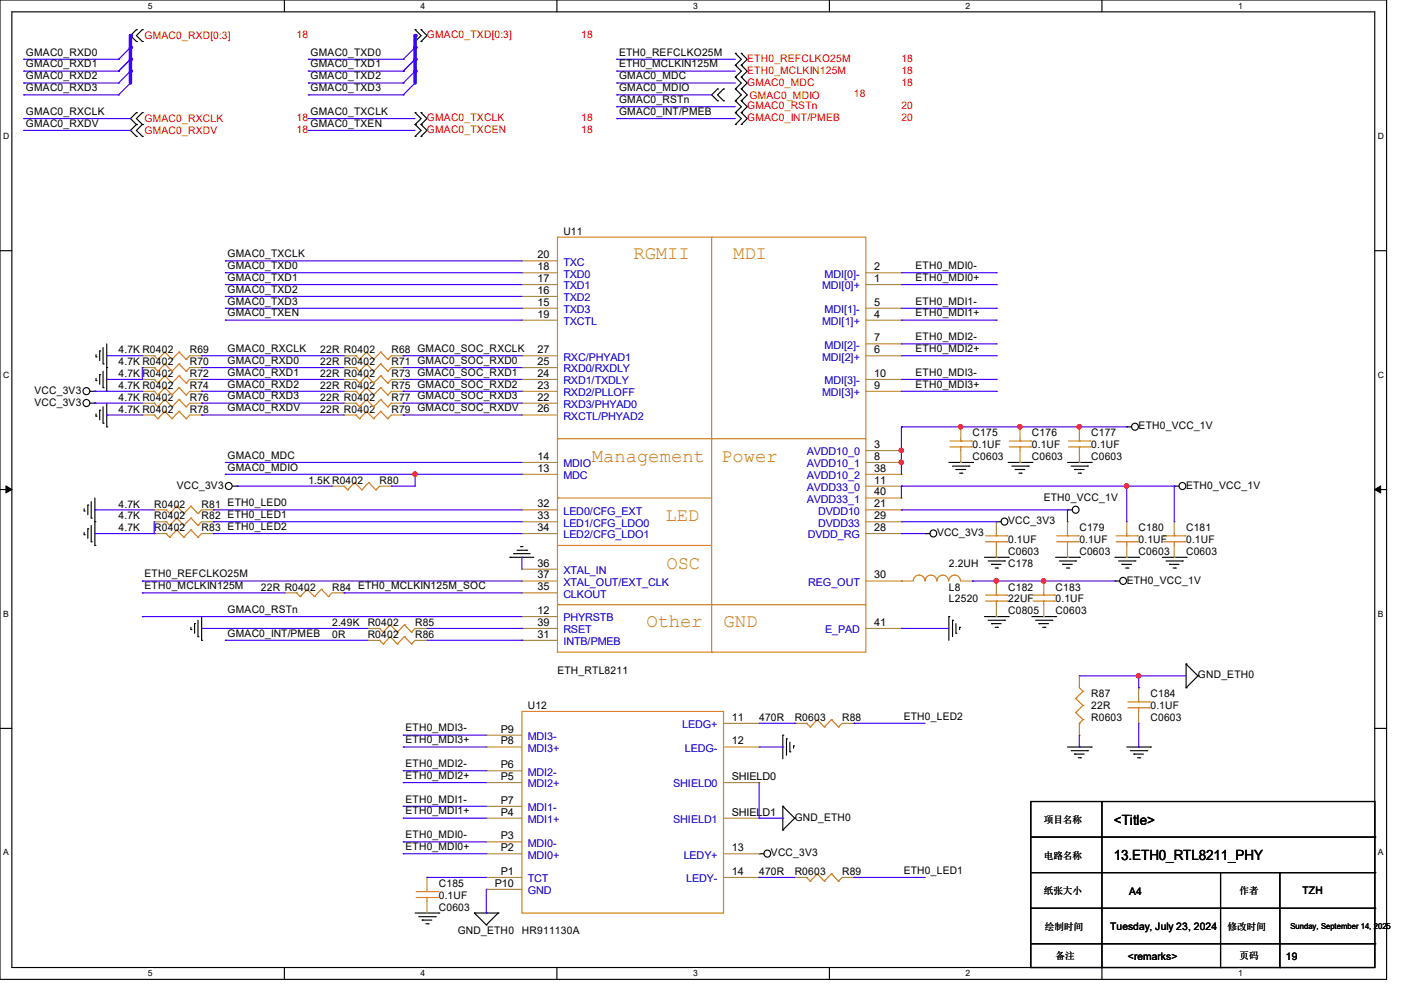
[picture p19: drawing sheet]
<svg xmlns="http://www.w3.org/2000/svg" width="210mm" height="148mm" viewBox="0 0 210 148" stroke-linecap="round" stroke-linejoin="round" font-family="sans-serif">
<defs><g id="words">
<g font-size="2.8" fill="#cc8006">
<text x="95" y="38.9">RGMII</text>
<text x="109.9" y="38.9">MDI</text>
<text x="88.7" y="69.3">Management</text>
<text x="108.1" y="69.3">Power</text>
<text x="99.7" y="78.1">LED</text>
<text x="99.9" y="85.3">OSC</text>
<text x="96.9" y="94">Other</text>
<text x="108.5" y="94">GND</text>
</g>
<g font-size="2.1">
<text x="167" y="123.7">&lt;Title&gt;</text>
<text x="167" y="128.9">13.ETH0_RTL8211_PHY</text>
</g>
<g font-size="1.6" fill="#f00">
<text x="21.7" y="5.9">GMAC0_RXD[0:3]</text>
<text x="44.4" y="5.7">18</text>
<text x="64" y="5.7">GMAC0_TXD[0:3]</text>
<text x="87.1" y="5.7">18</text>
<text x="112" y="9.3">ETH0_REFCLKO25M</text>
<text x="112" y="11">ETH0_MCLKIN125M</text>
<text x="135.1" y="9.3">18</text>
<text x="135.1" y="11">18</text>
<text x="112" y="12.8">GMAC0_MDC</text>
<text x="112" y="16.4">GMAC0_RSTn</text>
<text x="112.4" y="14.8">GMAC0_MDIO</text>
<text x="128" y="14.6">18</text>
<text x="135.1" y="12.8">18</text>
<text x="135.1" y="16.4">20</text>
<text x="21.7" y="18.3">GMAC0_RXCLK</text>
<text x="21.7" y="20.1">GMAC0_RXDV</text>
<text x="44.4" y="18.2">18</text>
<text x="44.4" y="19.9">18</text>
<text x="64" y="18.2">GMAC0_TXCLK</text>
<text x="64" y="19.9">GMAC0_TXCEN</text>
<text x="87.1" y="18.2">18</text>
<text x="87.1" y="19.9">18</text>
<text x="112" y="18.2">GMAC0_INT/PMEB</text>
<text x="135.1" y="18.2">20</text>
</g>
<g font-size="1.6">
<text x="3.9" y="8.3">GMAC0_RXD0</text>
<text x="3.9" y="10.1">GMAC0_RXD1</text>
<text x="3.9" y="11.9">GMAC0_RXD2</text>
<text x="46.6" y="8.3">GMAC0_TXD0</text>
<text x="46.6" y="10.1">GMAC0_TXD1</text>
<text x="46.6" y="11.9">GMAC0_TXD2</text>
<text x="92.8" y="8.3">ETH0_REFCLKO25M</text>
<text x="92.8" y="10.1">ETH0_MCLKIN125M</text>
<text x="92.8" y="11.9">GMAC0_MDC</text>
<text x="3.9" y="13.7">GMAC0_RXD3</text>
<text x="3.9" y="17.2">GMAC0_RXCLK</text>
<text x="46.6" y="13.7">GMAC0_TXD3</text>
<text x="46.6" y="17.2">GMAC0_TXCLK</text>
<text x="92.8" y="13.7">GMAC0_MDIO</text>
<text x="92.8" y="15.5">GMAC0_RSTn</text>
<text x="92.8" y="17.2">GMAC0_INT/PMEB</text>
<text x="3.9" y="19">GMAC0_RXDV</text>
<text x="46.6" y="19">GMAC0_TXEN</text>
<text x="84.5" y="35.2">U11</text>
<text x="34.1" y="40.3">GMAC0_TXD0</text>
<text x="34.1" y="38.6">GMAC0_TXCLK</text>
<text x="80.6" y="38.7">20</text>
<text x="80.6" y="40.5">18</text>
<text x="131" y="40.5">2</text>
<text x="137.2" y="40.3">ETH0_MDI0-</text>
<text x="34.1" y="42.1">GMAC0_TXD1</text>
<text x="34.1" y="43.9">GMAC0_TXD2</text>
<text x="34.1" y="45.7">GMAC0_TXD3</text>
<text x="34.1" y="47.5">GMAC0_TXEN</text>
<text x="80.6" y="47.6">19</text>
<text x="80.6" y="42.3">17</text>
<text x="80.6" y="44.1">16</text>
<text x="80.6" y="45.8">15</text>
<text x="131" y="42.3">1</text>
<text x="131" y="45.8">5</text>
<text x="131" y="47.6">4</text>
<text x="137.2" y="42.1">ETH0_MDI0+</text>
<text x="137.2" y="45.7">ETH0_MDI1-</text>
<text x="137.2" y="47.5">ETH0_MDI1+</text>
<text x="17.8" y="53">4.7K R0402</text>
<text x="28.4" y="53">R69</text>
<text x="34.1" y="52.8">GMAC0_RXCLK</text>
<text x="48" y="53">22R R0402</text>
<text x="58.7" y="53">R68 GMAC0_SOC_RXCLK</text>
<text x="80.6" y="53">27</text>
<text x="131" y="51.2">7</text>
<text x="131" y="53">6</text>
<text x="137.2" y="51">ETH0_MDI2-</text>
<text x="137.2" y="52.8">ETH0_MDI2+</text>
<text x="5.2" y="59.1">VCC_3V3</text>
<text x="17.8" y="56.6">4.7K R0402</text>
<text x="17.8" y="58.3">4.7K R0402</text>
<text x="17.8" y="54.8">4.7K R0402</text>
<text x="28.4" y="56.6">R72</text>
<text x="28.4" y="58.3">R74</text>
<text x="28.4" y="54.8">R70</text>
<text x="34.1" y="54.6">GMAC0_RXD0</text>
<text x="34.1" y="56.3">GMAC0_RXD1</text>
<text x="34.1" y="58.1">GMAC0_RXD2</text>
<text x="34.1" y="59.9">GMAC0_RXD3</text>
<text x="48" y="58.3">22R R0402</text>
<text x="48" y="54.8">22R R0402</text>
<text x="48" y="56.6">22R R0402</text>
<text x="58.7" y="58.3">R75 GMAC0_SOC_RXD2</text>
<text x="58.7" y="54.8">R71 GMAC0_SOC_RXD0</text>
<text x="58.7" y="56.6">R73 GMAC0_SOC_RXD1</text>
<text x="80.6" y="54.7">25</text>
<text x="80.6" y="56.5">24</text>
<text x="80.6" y="58.3">23</text>
<text x="131" y="56.5">10</text>
<text x="131" y="58.3">9</text>
<text x="137.2" y="56.3">ETH0_MDI3-</text>
<text x="137.2" y="58.1">ETH0_MDI3+</text>
<text x="5.2" y="60.8">VCC_3V3</text>
<text x="17.8" y="60.1">4.7K R0402</text>
<text x="17.8" y="61.9">4.7K R0402</text>
<text x="28.4" y="60.1">R76</text>
<text x="28.4" y="61.9">R78</text>
<text x="34.1" y="61.7">GMAC0_RXDV</text>
<text x="48" y="61.9">22R R0402</text>
<text x="48" y="60.1">22R R0402</text>
<text x="58.7" y="61.9">R79 GMAC0_SOC_RXDV</text>
<text x="58.7" y="60.1">R77 GMAC0_SOC_RXD3</text>
<text x="80.6" y="61.8">26</text>
<text x="80.6" y="60.1">22</text>
<text x="145.8" y="65.4">C175</text>
<text x="154.7" y="65.4">C176</text>
<text x="163.6" y="65.4">C177</text>
<text x="170.7" y="64.4">ETH0_VCC_1V</text>
<text x="34.1" y="68.8">GMAC0_MDC</text>
<text x="34.1" y="70.6">GMAC0_MDIO</text>
<text x="80.6" y="69">14</text>
<text x="80.6" y="70.7">13</text>
<text x="131" y="67.2">3</text>
<text x="131" y="69">8</text>
<text x="131" y="70.7">38</text>
<text x="145.8" y="67.2">0.1UF</text>
<text x="145.8" y="69">C0603</text>
<text x="154.7" y="67.2">0.1UF</text>
<text x="154.7" y="69">C0603</text>
<text x="163.6" y="67.2">0.1UF</text>
<text x="163.6" y="69">C0603</text>
<text x="17.8" y="76.1">4.7K</text>
<text x="17.8" y="77.9">4.7K</text>
<text x="23.1" y="76.1">R0402</text>
<text x="23.1" y="77.9">R0402</text>
<text x="26.5" y="73.3">VCC_3V3</text>
<text x="30.2" y="76.1">R81 ETH0_LED0</text>
<text x="30.2" y="77.9">R82 ETH0_LED1</text>
<text x="46.2" y="72.6">1.5K R0402</text>
<text x="56.9" y="72.6">R80</text>
<text x="80.6" y="76.1">32</text>
<text x="80.6" y="77.9">33</text>
<text x="131" y="72.5">11</text>
<text x="131" y="74.3">40</text>
<text x="131" y="76.1">21</text>
<text x="131" y="77.9">29</text>
<text x="156.5" y="75.1">ETH0_VCC_1V</text>
<text x="177.8" y="73.3">ETH0_VCC_1V</text>
<text x="17.8" y="79.7">4.7K</text>
<text x="23.1" y="79.7">R0402</text>
<text x="30.2" y="79.7">R83 ETH0_LED2</text>
<text x="80.6" y="79.6">34</text>
<text x="131" y="79.6">28</text>
<text x="140.5" y="80.4">VCC_3V3</text>
<text x="151.1" y="78.6">VCC_3V3</text>
<text x="151.1" y="81.4">0.1UF</text>
<text x="151.1" y="83.2">C0603</text>
<text x="161.8" y="79.7">C179</text>
<text x="161.8" y="81.4">0.1UF</text>
<text x="161.8" y="83.2">C0603</text>
<text x="170.7" y="79.7">C180</text>
<text x="170.7" y="81.4">0.1UF</text>
<text x="170.7" y="83.2">C0603</text>
<text x="177.8" y="79.7">C181</text>
<text x="177.8" y="81.4">0.1UF</text>
<text x="177.8" y="83.2">C0603</text>
<text x="21.7" y="88.3">ETH0_MCLKIN125M</text>
<text x="21.7" y="86.6">ETH0_REFCLKO25M</text>
<text x="39.1" y="88.6">22R R0402</text>
<text x="49.8" y="88.6">R84 ETH0_MCLKIN125M_SOC</text>
<text x="80.6" y="88.5">35</text>
<text x="80.6" y="85">36</text>
<text x="80.6" y="86.7">37</text>
<text x="131" y="86.7">30</text>
<text x="142.2" y="88.6">L8</text>
<text x="142.2" y="85">2.2UH</text>
<text x="151.1" y="85">C178</text>
<text x="151.1" y="88.6">C182</text>
<text x="158.2" y="88.6">C183</text>
<text x="168.9" y="87.5">ETH0_VCC_1V</text>
<text x="34.1" y="91.9">GMAC0_RSTn</text>
<text x="34.1" y="95.5">GMAC0_INT/PMEB</text>
<text x="49.8" y="93.9">2.49K</text>
<text x="49.8" y="95.7">0R</text>
<text x="55.1" y="93.9">R0402</text>
<text x="55.1" y="95.7">R0402</text>
<text x="62.2" y="93.9">R85</text>
<text x="62.2" y="95.7">R86</text>
<text x="80.6" y="93.9">39</text>
<text x="80.6" y="92.1">12</text>
<text x="80.6" y="95.6">31</text>
<text x="131" y="93.9">41</text>
<text x="142.2" y="90.3">L2520</text>
<text x="151.1" y="90.3">22UF</text>
<text x="151.1" y="92.1">C0805</text>
<text x="158.2" y="90.3">0.1UF</text>
<text x="158.2" y="92.1">C0603</text>
<text x="83.6" y="101">ETH_RTL8211</text>
<text x="179.6" y="101.7">GND_ETH0</text>
<text x="79.1" y="106.3">U12</text>
<text x="135.5" y="107.9">ETH0_LED2</text>
<text x="163.6" y="104.6">R87</text>
<text x="163.6" y="106.3">22R</text>
<text x="172.5" y="104.6">C184</text>
<text x="172.5" y="106.3">0.1UF</text>
<text x="60.8" y="109.7">ETH0_MDI3-</text>
<text x="60.8" y="111.5">ETH0_MDI3+</text>
<text x="75.1" y="109.9">P9</text>
<text x="75.1" y="111.6">P8</text>
<text x="109.7" y="108.1">11</text>
<text x="109.7" y="111.6">12</text>
<text x="113.8" y="108.1">470R</text>
<text x="119.1" y="108.1">R0603</text>
<text x="126.2" y="108.1">R88</text>
<text x="163.6" y="108.1">R0603</text>
<text x="172.5" y="108.1">C0603</text>
<text x="60.8" y="115">ETH0_MDI2-</text>
<text x="60.8" y="116.8">ETH0_MDI2+</text>
<text x="75.1" y="115.2">P6</text>
<text x="75.1" y="117">P5</text>
<text x="109.7" y="117">SHIELD0</text>
<text x="60.8" y="125.7">ETH0_MDI0-</text>
<text x="60.8" y="120.4">ETH0_MDI1-</text>
<text x="60.8" y="122.1">ETH0_MDI1+</text>
<text x="75.1" y="120.5">P7</text>
<text x="75.1" y="122.3">P4</text>
<text x="75.1" y="125.9">P3</text>
<text x="109.7" y="122.3">SHIELD1</text>
<text x="119.1" y="123.1">GND_ETH0</text>
<text x="60.8" y="127.5">ETH0_MDI0+</text>
<text x="75.1" y="127.6">P2</text>
<text x="75.1" y="131.2">P1</text>
<text x="109.7" y="127.6">13</text>
<text x="109.7" y="131.2">14</text>
<text x="113.8" y="131.2">470R</text>
<text x="115.6" y="128.4">VCC_3V3</text>
<text x="119.1" y="131.2">R0603</text>
<text x="126.2" y="131.2">R89</text>
<text x="135.5" y="131">ETH0_LED1</text>
<text x="65.8" y="133">C185</text>
<text x="65.8" y="134.8">0.1UF</text>
<text x="65.8" y="136.6">C0603</text>
<text x="74.2" y="133">P10</text>
<text x="169.2" y="134.2">A4</text>
<text x="195.2" y="134.1">TZH</text>
<text x="68.6" y="140.1">GND_ETH0</text>
<text x="78.2" y="140.1">HR911130A</text>
<text x="166.4" y="139.4">Tuesday, July 23, 2024</text>
<text x="169.1" y="144">&lt;remarks&gt;</text>
<text x="192.7" y="144">19</text>
</g>
<g font-size="1.6" fill="#00c">
<text x="84.5" y="39.8">TXC</text>
<text x="84.5" y="41.6">TXD0</text>
<text x="123.6" y="41.6">MDI[0]-</text>
<text x="84.5" y="43.4">TXD1</text>
<text x="84.5" y="45.2">TXD2</text>
<text x="84.5" y="46.9">TXD3</text>
<text x="123.2" y="43.4">MDI[0]+</text>
<text x="123.6" y="46.9">MDI[1]-</text>
<text x="84.5" y="48.7">TXCTL</text>
<text x="123.2" y="48.7">MDI[1]+</text>
<text x="123.6" y="52.3">MDI[2]-</text>
<text x="84.5" y="54.1">RXC/PHYAD1</text>
<text x="84.5" y="55.8">RXD0/RXDLY</text>
<text x="84.5" y="57.6">RXD1/TXDLY</text>
<text x="84.5" y="59.4">RXD2/PLLOFF</text>
<text x="123.2" y="54.1">MDI[2]+</text>
<text x="123.2" y="59.4">MDI[3]+</text>
<text x="123.6" y="57.6">MDI[3]-</text>
<text x="84.5" y="63">RXCTL/PHYAD2</text>
<text x="84.5" y="61.2">RXD3/PHYAD0</text>
<text x="84.5" y="70.1">MDIO</text>
<text x="84.5" y="71.8">MDC</text>
<text x="120.9" y="68.3">AVDD10_0</text>
<text x="120.9" y="70.1">AVDD10_1</text>
<text x="120.9" y="71.8">AVDD10_2</text>
<text x="84.5" y="77.2">LED0/CFG_EXT</text>
<text x="120.9" y="73.6">AVDD33_0</text>
<text x="120.9" y="75.4">AVDD33_1</text>
<text x="122.6" y="77.2">DVDD10</text>
<text x="84.5" y="79">LED1/CFG_LDO0</text>
<text x="84.5" y="80.7">LED2/CFG_LDO1</text>
<text x="121.1" y="80.7">DVDD_RG</text>
<text x="122.6" y="79">DVDD33</text>
<text x="84.5" y="89.6">CLKOUT</text>
<text x="84.5" y="86.1">XTAL_IN</text>
<text x="84.5" y="87.8">XTAL_OUT/EXT_CLK</text>
<text x="121.2" y="87.8">REG_OUT</text>
<text x="84.5" y="95">RSET</text>
<text x="84.5" y="93.2">PHYRSTB</text>
<text x="123.7" y="95">E_PAD</text>
<text x="84.5" y="96.7">INTB/PMEB</text>
<text x="79.1" y="111">MDI3-</text>
<text x="79.1" y="112.7">MDI3+</text>
<text x="102.3" y="109.2">LEDG+</text>
<text x="102.7" y="112.7">LEDG-</text>
<text x="79.1" y="116.3">MDI2-</text>
<text x="79.1" y="118.1">MDI2+</text>
<text x="100.9" y="118.1">SHIELD0</text>
<text x="79.1" y="121.6">MDI1-</text>
<text x="79.1" y="123.4">MDI1+</text>
<text x="100.9" y="123.4">SHIELD1</text>
<text x="79.1" y="127">MDI0-</text>
<text x="79.1" y="128.7">MDI0+</text>
<text x="102.5" y="128.7">LEDY+</text>
<text x="79.1" y="132.3">TCT</text>
<text x="79.1" y="134.1">GND</text>
<text x="102.9" y="132.3">LEDY-</text>
</g>
<g font-size="1.4">
<text x="156.5" y="123.4">项目名称</text>
<text x="156.5" y="128.7">电路名称</text>
<text x="156.5" y="134.1">纸张大小</text>
<text x="185.8" y="134.1">作者</text>
<text x="156.6" y="139.4">绘制时间</text>
<text x="158.2" y="143.8">备注</text>
<text x="184" y="139.4">修改时间</text>
<text x="185.8" y="143.8">页码</text>
</g>
<g font-size="1.3">
<text x="22.2" y="1.3">5</text>
<text x="63" y="1.3">4</text>
<text x="103.9" y="1.3">3</text>
<text x="144.7" y="1.3">2</text>
<text x="185.6" y="1.3">1</text>
<text x=".5" y="20.8">D</text>
<text x="206.5" y="20.8">D</text>
<text x=".5" y="56.6">C</text>
<text x="206.5" y="56.6">C</text>
<text x=".5" y="92.5">B</text>
<text x="206.5" y="92.5">B</text>
<text x=".5" y="128.3">A</text>
<text x="206.5" y="128.3">A</text>
<text x="22.2" y="146.4">5</text>
<text x="63" y="146.4">4</text>
<text x="103.9" y="146.4">3</text>
<text x="144.7" y="146.4">2</text>
<text x="185.6" y="146.4">1</text>
</g>
<text font-size="1.2" x="193.5" y="139.3">Sunday, September 14, 2025</text>
</g></defs>
<path d="M0 0h207.9v146.9h-207.9zM1.8 1.8h204.3v143.3h-204.3z" fill="none" stroke="#000" stroke-width=".17"/>
<g fill="#fff">
<path d="M22.2 .2h.7v1.4h-.7z"/>
<path d="M22.2 145.2h.7v1.4h-.7z"/>
</g>
<path d="M42.6 0v1.8M42.6 145.1v1.8" fill="none" stroke="#000" stroke-width=".17"/>
<g fill="#fff">
<path d="M63 .2h.7v1.4h-.7z"/>
<path d="M63 145.2h.7v1.4h-.7z"/>
</g>
<path d="M83.5 0v1.8M83.5 145.1v1.8" fill="none" stroke="#000" stroke-width=".17"/>
<g fill="#fff">
<path d="M103.9 .2h.7v1.4h-.7z"/>
<path d="M103.9 145.2h.7v1.4h-.7z"/>
</g>
<path d="M124.3 0v1.8M124.3 145.1v1.8" fill="none" stroke="#000" stroke-width=".17"/>
<g fill="#fff">
<path d="M144.7 .2h.7v1.4h-.7z"/>
<path d="M144.7 145.2h.7v1.4h-.7z"/>
</g>
<path d="M165.2 0v1.8M165.2 145.1v1.8" fill="none" stroke="#000" stroke-width=".17"/>
<g fill="#fff">
<path d="M185.6 .2h.7v1.4h-.7z"/>
<path d="M185.6 145.2h.7v1.4h-.7z"/>
<path d="M.5 19.7h.9v1.4h-.9z"/>
<path d="M206.5 19.7h.9v1.4h-.9z"/>
<path d="M.5 55.5h.9v1.4h-.9z"/>
<path d="M206.5 55.5h.9v1.4h-.9z"/>
</g>
<path d="M0 37.6h1.8M206.1 37.6h1.8" fill="none" stroke="#000" stroke-width=".17"/>
<g fill="#fff">
<path d="M.5 91.3h.8v1.4h-.8z"/>
<path d="M206.5 91.3h.8v1.4h-.8z"/>
</g>
<path d="M0 73.4h1.8M206.1 73.4h1.8" fill="none" stroke="#000" stroke-width=".17"/>
<path d="M.9 72.9l.9 .5-.9 .5zM206.1 73.4l.9-.5v1z" fill="#000" stroke="#000" stroke-width=".15"/>
<g fill="#fff">
<path d="M.5 127.1h.8v1.4h-.8z"/>
<path d="M206.5 127.1h.8v1.4h-.8z"/>
</g>
<g fill="none" stroke="#000" stroke-width=".17">
<path d="M20.4 4.4h.1M20.4 6.2h.1M20.4 16.9h.1M20.4 18.7h.1M20.4 4.4l-.8 .9 .8 .9M20.4 16.9l-.8 .9 .8 .9M20.4 18.7l-.8 .9 .8 .8M21.3 6.2h.1M21.3 4.4h.1M21.3 18.7h.1M21.3 16.9h.1M21.3 4.4l-.9 .9 .9 .9"/>
<path d="M21.3 16.9l-.9 .9 .9 .9M21.3 18.7l-.9 .9 .9 .8M62.2 6.2h.1M62.2 4.4h.1M62.2 18.7h.1M62.2 16.9h.1M62.2 4.4l.9 .9-.9 .9M62.2 16.9l.9 .9-.9 .9M62.2 18.7l.9 .9-.9 .8M63.1 6.2h.1M63.1 4.4h.1M63.1 18.7h.1"/>
<path d="M63.1 16.9h.1M63.1 4.4l.9 .9-.9 .9M63.1 16.9l.9 .9-.9 .9M63.1 18.7l.9 .9-.9 .8M107.6 13.3h.1M107.6 15.1h.1M107.6 13.3l-.9 .9 .9 .9M108.5 15.1h.1M108.5 13.3h.1M108.5 13.3l-.9 .9 .9 .9M110.2 9.8h.1M110.2 8h.1"/>
<path d="M110.2 11.6h.1M110.2 13.3h.1M110.2 15.1h.1M110.2 16.9h.1M110.2 18.7h.1M110.2 8l.9 .9-.9 .9M110.2 9.8l.9 .9-.9 .9M110.2 11.6l.9 .8-.9 .9M110.2 16.9l.9 .9-.9 .9M110.2 13.3l.9 .9-.9 .9M110.2 15.1l.9 .9-.9 .9M111.1 9.8h.1"/>
<path d="M111.1 8h.1M111.1 11.6h.1M111.1 13.3h.1M111.1 15.1h.1M111.1 16.9h.1M111.1 18.7h.1M111.1 8l.9 .9-.9 .9M111.1 9.8l.9 .9-.9 .9M111.1 11.6l.9 .8-.9 .9M111.1 13.3l.9 .9-.9 .9M111.1 15.1l.9 .9-.9 .9M111.1 16.9l.9 .9-.9 .9"/>
<path d="M20.4 20.4h.1M21.3 20.4h.1M62.2 20.4h.1M63.1 20.4h.1M13.5 58.7h.7M14.2 58.7h.1M14.4 53.5h.1M14.4 57.1h.1M14.4 53.2v.3M14.4 56.7v.4M14.9 52.6h.1M14.9 56.2h.1"/>
<path d="M14.9 52.6v1.5M14.9 56.2v1.4M15.5 54.6h.1M15.5 58.1h.1M15.5 52.1v2.5M15.5 55.7v2.4M16 55.1h.1M16 58.7h.1M16 51.6v7.1M12.6 76.6h.1M12.6 76.3v.3M12.6 79.8v.4"/>
<path d="M13.2 75.7h.1M13.2 79.3h.1M13.2 75.7v1.5M13.2 79.3v1.4M13.5 60.5h.7M13.7 77.7h.1M13.7 75.2v2.5M13.7 78.8v2.4M14.2 78.2h.1M14.2 60.5h.1M14.2 74.7v7.1M14.4 62.4h.1"/>
<path d="M14.4 62.1v.3M14.9 61.5h.1M14.9 61.5v1.4M15.5 63.5h.1M15.5 61v2.5M16 64h.1M16 60.5v3.5M34.8 72.9h.8M35.6 72.9h.1M142.2 69.3h3.6M142.8 69.9h2.4M143.3 70.4h.1"/>
<path d="M143.3 70.4h1.4M143.8 71h.4M144.2 71h.1M145.2 69.9h.1M145.8 69.3h.1M149.4 78.2h.1M149.4 78.2h.7M151.1 69.3h3.6M151.7 69.9h2.4M152.2 70.4h.1M152.2 70.4h1.4M152.7 71h.4"/>
<path d="M153.1 71h.1M154.1 69.9h.1M154.7 69.3h.1M160 76.5h.1M160 69.3h3.6M160 76.5h.7M160.6 69.9h2.4M161.1 70.4h.1M161.1 70.4h1.4M161.6 71h.4M162 71h.1M163 69.9h.1"/>
<path d="M163.6 69.3h.1M168.9 64h.1M168.9 64h.7M176 72.9h.1M176 72.9h.7M12.6 80.2h.1M13.7 81.2h.1M14.2 81.8h.1M28.6 94.4h.1M28.6 94.1v.3M29.2 93.5h.1M29.2 93.5v1.5"/>
<path d="M29.7 95.5h.1M29.7 93v2.5M30.2 96h.1M30.2 92.5v3.5M76.5 83.6h.1M76.5 83.6h3.5M77 83h.1M77 83h2.5M77.5 82.5h1.5M78.1 82h.1M78.1 82h.3M79 82.5h.1"/>
<path d="M138.7 80h.1M138.7 80h.7M142.2 92.5h.1M142.2 92.5v3.5M142.8 93h.1M142.8 93v2.5M143.3 95h.1M143.3 93.5v1.5M143.8 94.1h.1M143.8 94.1v.3M147.6 83.6h3.5M147.6 92.5h3.5"/>
<path d="M148.1 93h2.5M148.1 84.1h2.5M148.6 93.5h.1M148.6 84.6h.1M148.6 93.5h1.5M148.6 84.6h1.5M149.2 94.1h.3M149.2 85.2h.3M149.5 94.1h.1M149.5 85.2h.1M150.6 93h.1M150.6 84.1h.1"/>
<path d="M151.1 92.5h.1M151.1 83.6h.1M154.7 92.5h3.5M155.2 93h2.5M155.7 93.5h.1M155.7 93.5h1.5M156.3 94.1h.3M156.6 94.1h.1M157.7 93h.1M158.2 92.5h.1M158.2 83.6h3.6M158.8 84.1h2.4"/>
<path d="M159.3 84.6h.1M159.3 84.6h1.4M159.9 85.2h.3M160.2 85.2h.1M161.2 84.1h.1M161.8 83.6h.1M167.1 87.1h.1M167.1 83.6h3.6M167.1 87.1h.8M167.7 84.1h2.4M168.2 84.6h.1M168.2 84.6h1.4"/>
<path d="M168.7 85.2h.4M169.1 85.2h.1M170.1 84.1h.1M170.7 83.6h.1M174.2 83.6h3.6M174.8 84.1h2.4M175.3 84.6h.1M175.3 84.6h1.4M175.9 85.2h.3M176.2 85.2h.1M177.2 84.1h.1M177.8 83.6h.1"/>
<path d="M177.8 99.6h.1M177.8 99.6v3.5M177.8 99.6l1.8 1.7M0 109.2h1.8M117.3 110.2h.1M117.3 110.2v3.6M117.9 110.8h.1M117.9 110.8v2.4M118.4 112.7h.1M118.4 111.3v1.4M119 111.8h.1M119 111.8v.4"/>
<path d="M160 112h3.6M160.6 112.6h2.4M161.1 113.1h.1M161.1 113.1h1.4M161.6 113.6h.4M162 113.6h.1M163 112.6h.1M163.6 112h.1M168.9 112h3.6M169.5 112.6h2.4M170 113.1h.1M170 113.1h1.4"/>
<path d="M170.5 113.6h.4M170.9 113.6h.1M171.9 112.6h.1M172.5 112h.1M177.8 103.1h.1M179.6 101.3h.1M179.6 101.3l-1.8 1.8M206.1 109.2h1.8M62.2 136.9h3.6M62.8 137.5h2.4M63.3 138h.1M63.3 138h1.4"/>
<path d="M63.8 138.5h.4M64.2 138.5h.1M65.2 137.5h.1M65.8 136.9h.1M71.1 136.9h.1M71.1 136.9h3.6M71.1 136.9l1.8 1.8M72.9 138.7h.1M74.7 136.9h.1M74.7 136.9l-1.8 1.8M113.8 128h.1M113.8 128h.7"/>
<path d="M117.3 120.9h.1M117.3 124.5h.1M117.3 120.9v3.6M117.3 120.9l1.8 1.8M119.1 122.7h.1M119.1 122.7l-1.8 1.8M154.5 120.2h51.6v24.9h-51.6zM154.5 136.2h51.6M154.5 130.9h51.6M154.5 125.5h51.6M165.2 120.2v24.9M183 130.9v14.2"/>
<path d="M191.9 130.9v14.2M206.1 136.2h.1M206.1 130.9h.1M206.1 125.5h.1M154.5 141.5h51.6M165.2 145.1h.1M183 145.1h.1M191.9 145.1h.1M206.1 141.5h.1"/>
<circle cx="12.9" cy="58.7" r=".52"/>
<circle cx="12.9" cy="60.4" r=".52"/>
<circle cx="34.3" cy="72.9" r=".52"/>
<circle cx="139.9" cy="80" r=".52"/>
<circle cx="150.6" cy="78.2" r=".52"/>
<circle cx="161.2" cy="76.4" r=".52"/>
<circle cx="170.1" cy="64" r=".52"/>
<circle cx="177.2" cy="72.9" r=".52"/>
<circle cx="168.3" cy="87.1" r=".52"/>
<circle cx="115" cy="128" r=".52"/>
</g>
<g fill="none" stroke="#4200ff" stroke-width=".17">
<path d="M17.8 8.9h.1M17.8 10.7h.1M17.8 12.4h.1M17.8 14.2h.1M19.6 7.1l-1.8 1.8M19.6 8.9l-1.8 1.8M19.6 10.7l-1.8 1.7M19.6 12.4l-1.8 1.8M60.5 8.9h.1M60.5 10.7h.1M60.5 12.4h.1M60.5 14.2h.1"/>
<path d="M62.2 7.1l-1.7 1.8M62.2 8.9l-1.7 1.8M62.2 10.7l-1.7 1.7M62.2 12.4l-1.7 1.8"/>
</g>
<g fill="none" stroke="#cc8006" stroke-width=".17">
<path d="M83.6 35.6h46.2v62.2h-46.2zM106.7 35.6v62.2M23.1 56.9h.1M23.1 58.7h.1M23.1 53.3h.1M23.1 55.1h.1M23.1 56.9l.6 .5M23.1 58.7l.6 .5M23.1 53.3l.6 .6M23.1 55.1l.6 .6M23.7 57.4h.1M23.7 59.2h.1"/>
<path d="M23.7 53.9h.1M23.7 55.7h.1M24.7 59.9h.1M24.7 56.3h.1M24.7 58.1h.1M24.7 52.8h.1M24.7 54.6h.1M24.7 59.9l1.1 1.1M24.7 59.9l-1 1.1M24.7 56.3l1.1 1.1M24.7 56.3l-1 1.1M24.7 58.1l1.1 1.1"/>
<path d="M24.7 58.1l-1 1.1M24.7 52.8l1.1 1.1M24.7 52.8l-1 1.1M24.7 54.6l1.1 1.1M24.7 54.6l-1 1.1M25.8 57.4h.1M25.8 59.2h.1M25.8 53.9h.1M25.8 55.7h.1M26.8 59.9h.1M26.8 56.3h.1M26.8 58.1h.1"/>
<path d="M26.8 52.8h.1M26.8 54.6h.1M26.8 59.9l1.1 1.1M26.8 59.9l-1 1.1M26.8 56.3l1.1 1.1M26.8 56.3l-1 1.1M26.8 58.1l1.1 1.1M26.8 58.1l-1 1.1M26.8 52.8l1.1 1.1M26.8 52.8l-1 1.1M26.8 54.6l1.1 1.1M26.8 54.6l-1 1.1"/>
<path d="M27.9 57.4h.1M27.9 59.2h.1M27.9 53.9h.1M27.9 55.7h.1M28.4 56.9l-.5 .5M28.4 58.7l-.5 .5M28.4 53.3l-.5 .6M28.4 55.1l-.5 .6M53.3 53.3h.1M53.3 58.7h.1M53.3 55.1h.1M53.3 56.9h.1"/>
<path d="M53.3 53.3l.6 .6M53.3 58.7l.6 .5M53.3 55.1l.6 .6M53.3 56.9l.6 .5M53.9 53.9h.1M53.9 59.2h.1M53.9 55.7h.1M53.9 57.4h.1M54.9 52.8h.1M54.9 58.1h.1M54.9 59.9h.1M54.9 54.6h.1"/>
<path d="M54.9 56.3h.1M54.9 52.8l1.1 1.1M54.9 52.8l-1 1.1M54.9 58.1l1.1 1.1M54.9 58.1l-1 1.1M54.9 59.9l1.1 1.1M54.9 59.9l-1 1.1M54.9 54.6l1.1 1.1M54.9 54.6l-1 1.1M54.9 56.3l1.1 1.1M54.9 56.3l-1 1.1M56 53.9h.1"/>
<path d="M56 59.2h.1M56 55.7h.1M56 57.4h.1M57.1 52.8h.1M57.1 58.1h.1M57.1 59.9h.1M57.1 54.6h.1M57.1 56.3h.1M57.1 52.8l1 1.1M57.1 52.8l-1.1 1.1M57.1 58.1l1 1.1M57.1 58.1l-1.1 1.1"/>
<path d="M57.1 59.9l1 1.1M57.1 59.9l-1.1 1.1M57.1 54.6l1 1.1M57.1 54.6l-1.1 1.1M57.1 56.3l1 1.1M57.1 56.3l-1.1 1.1M58.1 53.9h.1M58.1 59.2h.1M58.1 55.7h.1M58.1 57.4h.1M58.7 53.3l-.6 .6M58.7 58.7l-.6 .5"/>
<path d="M58.7 55.1l-.6 .6M58.7 56.9l-.6 .5M23.1 60.5h.1M23.1 62.2h.1M23.1 60.5l.6 .5M23.1 62.2l.6 .6M23.7 61h.1M23.7 62.8h.1M24.7 61.7h.1M24.7 61.7l1.1 1.1M24.7 61.7l-1 1.1M24.9 76.5h.1"/>
<path d="M24.9 78.2h.1M24.9 76.5l.5 .5M24.9 78.2l.5 .6M25.4 77h.1M25.4 78.8h.1M25.8 61h.1M25.8 62.8h.1M26.5 75.9h.1M26.5 77.7h.1M26.5 79.5h.1M26.5 75.9l1.1 1.1M26.5 75.9l-1.1 1.1"/>
<path d="M26.5 77.7l1.1 1.1M26.5 77.7l-1.1 1.1M26.5 79.5l1.1 1.1M26.5 79.5l-1.1 1.1M26.8 61.7h.1M26.8 61.7l1.1 1.1M26.8 61.7l-1 1.1M27.6 77h.1M27.6 78.8h.1M27.9 61h.1M27.9 62.8h.1M28.4 60.5l-.5 .5"/>
<path d="M28.4 62.2l-.5 .6M28.6 75.9h.1M28.6 77.7h.1M28.6 79.5h.1M28.6 75.9l1.1 1.1M28.6 75.9l-1 1.1M28.6 77.7l1.1 1.1M28.6 77.7l-1 1.1M28.6 79.5l1.1 1.1M28.6 79.5l-1 1.1M29.7 77h.1M29.7 78.8h.1"/>
<path d="M30.2 76.5l-.5 .5M30.2 78.2l-.5 .6M51.6 72.9h.1M51.6 72.9l.5 .5M52.1 73.4h.1M53.2 72.3h.1M53.2 72.3l1 1.1M53.2 72.3l-1.1 1.1M53.3 62.2h.1M53.3 60.5h.1M53.3 62.2l.6 .6M53.3 60.5l.6 .5"/>
<path d="M53.9 62.8h.1M53.9 61h.1M54.2 73.4h.1M54.9 61.7h.1M54.9 61.7l1.1 1.1M54.9 61.7l-1 1.1M55.3 72.3h.1M55.3 72.3l1 1.1M55.3 72.3l-1.1 1.1M56 62.8h.1M56 61h.1M56.3 73.4h.1"/>
<path d="M56.9 72.9l-.6 .5M57.1 61.7h.1M57.1 61.7l1 1.1M57.1 61.7l-1.1 1.1M58.1 62.8h.1M58.1 61h.1M58.7 62.2l-.6 .6M58.7 60.5l-.6 .5M83.6 65.8h.1M83.6 74.7h.1M83.6 65.8h46.2M83.6 74.7h23.1"/>
<path d="M106.7 65.8h.1M142.4 67h3.2M142.4 66.1h3.2M144 66.1h.1M144 67h.1M144 65.8v.3M144 67v.6M145.6 67h.1M145.6 66.1h.1M151.3 67h3.2M151.3 66.1h3.2M152.9 66.1h.1"/>
<path d="M152.9 67h.1M152.9 65.8v.3M152.9 67v.6M154.5 67h.1M154.5 66.1h.1M160.2 67h3.2M160.2 66.1h3.2M161.8 66.1h.1M161.8 67h.1M161.8 65.8v.3M161.8 67v.6M163.4 67h.1"/>
<path d="M163.4 66.1h.1M24.9 80h.1M24.9 80l.5 .6M25.4 80.6h.1M27.6 80.6h.1M29.7 80.6h.1M30.2 80l-.5 .6M44.4 88.9h.1M44.4 88.9l.6 .6M45 89.5h.1M46.1 88.3h.1M46.1 88.3l1 1.2"/>
<path d="M46.1 88.3l-1.1 1.2M47.1 89.5h.1M48.2 88.3h.1M48.2 88.3l1 1.2M48.2 88.3l-1.1 1.2M49.2 89.5h.1M49.8 88.9l-.6 .6M56.9 94.2h.1M56.9 96h.1M56.9 94.2l.5 .6M56.9 96l.5 .6M57.4 94.8h.1"/>
<path d="M57.4 96.6h.1M58.5 93.7h.1M58.5 95.5h.1M58.5 93.7l1.1 1.1M58.5 93.7l-1.1 1.1M58.5 95.5l1.1 1.1M58.5 95.5l-1.1 1.1M59.6 94.8h.1M59.6 96.6h.1M60.6 93.7h.1M60.6 95.5h.1M60.6 93.7l1.1 1.1"/>
<path d="M60.6 93.7l-1 1.1M60.6 95.5l1.1 1.1M60.6 95.5l-1 1.1M61.7 94.8h.1M61.7 96.6h.1M62.2 94.2l-.5 .6M62.2 96l-.5 .6M83.6 81.8h.1M83.6 90.7h.1M83.6 81.8h23.1M83.6 90.7h46.2M106.7 97.8h.1"/>
<path d="M106.7 90.7h.1M138.6 87.1a.87 .87 0 0 0-.8-.9 .87 .87 0 0 0-.9 .9M140.4 87.1a.87 .87 0 0 0-.8-.9 .87 .87 0 0 0-.9 .9M142.2 87.1a.87 .87 0 0 0-.9-.9 .87 .87 0 0 0-.8 .9M144 87.1a.87 .87 0 0 0-.9-.9 .87 .87 0 0 0-.9 .9M147.7 81.2h3.3M147.7 80.3h3.3M147.7 90.1h3.3M147.7 89.2h3.3M149.4 80.3h.1M149.4 81.2h.1M149.4 89.2h.1"/>
<path d="M149.4 90.1h.1M149.4 80v.3M149.4 81.2v.6M149.4 88.9v.3M149.4 90.1v.6M151 81.2h.1M151 80.3h.1M151 90.1h.1M151 89.2h.1M154.9 90.1h3.2M154.9 89.2h3.2M156.5 89.2h.1"/>
<path d="M156.5 90.1h.1M156.5 88.9v.3M156.5 90.1v.6M158.1 90.1h.1M158.1 89.2h.1M158.4 81.2h3.2M158.4 80.3h3.2M160 80.3h.1M160 81.2h.1M160 80v.3M160 81.2v.6M161.6 81.2h.1"/>
<path d="M161.6 80.3h.1M167.3 81.2h3.2M167.3 80.3h3.2M168.9 80.3h.1M168.9 81.2h.1M168.9 80v.3M168.9 81.2v.6M170.5 81.2h.1M170.5 80.3h.1M174.4 81.2h3.2M174.4 80.3h3.2M176 80.3h.1"/>
<path d="M176 81.2h.1M176 80v.3M176 81.2v.6M177.6 81.2h.1M177.6 80.3h.1M78.2 106.7h30.3v30.2h-30.3zM120.9 108.5h.1M120.9 108.5l.6 .5M121.5 109h.1M122.5 107.9h.1M122.5 107.9l1.1 1.1M122.5 107.9l-1 1.1"/>
<path d="M123.6 109h.1M124.6 107.9h.1M124.6 107.9l1.1 1.1M124.6 107.9l-1 1.1M125.7 109h.1M126.2 108.5l-.5 .5M161.2 104.7h.1M161.2 106.8h.1M161.2 104.7l1.1 1.1M161.2 106.8l1.1 1.1M161.8 108.5h.1M161.8 103.1l.5 .6"/>
<path d="M162.3 103.7h.1M162.3 105.8h.1M162.3 107.9h.1M162.3 103.7l-1.1 1M162.3 105.8l-1.1 1M162.3 107.9l-.5 .6M169.1 106.1h3.2M169.1 105.2h3.2M170.7 105.2h.1M170.7 106.1h.1M170.7 104.9v.3M170.7 106.1v.6"/>
<path d="M172.3 106.1h.1M172.3 105.2h.1M62.4 134.6h3.2M62.4 133.7h3.2M64 133.7h.1M64 134.6h.1M64 133.3v.4M64 134.6v.5M65.6 134.6h.1M65.6 133.7h.1M120.9 131.6h.1M120.9 131.6l.6 .5"/>
<path d="M121.5 132.1h.1M122.5 131h.1M122.5 131l1.1 1.1M122.5 131l-1 1.1M123.6 132.1h.1M124.6 131h.1M124.6 131l1.1 1.1M124.6 131l-1 1.1M125.7 132.1h.1M126.2 131.6l-.5 .5"/>
</g>
<g fill="none" stroke="#a84" stroke-width=".17">
<path d="M78.2 39.1h.1M78.2 39.1h5.4M21.3 56.9h.1M21.3 58.7h.1M21.3 53.3h.1M21.3 55.1h.1M21.3 53.3h1.8M21.3 58.7h1.8M21.3 56.9h1.8M21.3 55.1h1.8M28.4 53.3h1.8M28.4 58.7h1.8"/>
<path d="M28.4 56.9h1.8M28.4 55.1h1.8M30.2 56.9h.1M30.2 58.7h.1M30.2 53.3h.1M30.2 55.1h.1M51.6 53.3h.1M51.6 58.7h.1M51.6 55.1h.1M51.6 56.9h.1M51.6 53.3h1.7M51.6 58.7h1.7"/>
<path d="M51.6 56.9h1.7M51.6 55.1h1.7M58.7 53.3h1.8M58.7 58.7h1.8M58.7 56.9h1.8M58.7 55.1h1.8M60.5 53.3h.1M60.5 58.7h.1M60.5 55.1h.1M60.5 56.9h.1M78.2 48h.1M78.2 40.9h.1"/>
<path d="M78.2 42.7h.1M78.2 44.4h.1M78.2 46.2h.1M78.2 53.3h.1M78.2 55.1h.1M78.2 56.9h.1M78.2 58.7h.1M78.2 53.3h5.4M78.2 58.7h5.4M78.2 56.9h5.4M78.2 40.9h5.4M78.2 42.7h5.4"/>
<path d="M78.2 46.2h5.4M78.2 48h5.4M78.2 44.4h5.4M78.2 55.1h5.4M129.8 53.3h5.3M129.8 58.7h5.3M129.8 56.9h5.3M129.8 40.9h5.3M129.8 42.7h5.3M129.8 46.2h5.3M129.8 48h5.3M129.8 51.6h5.3"/>
<path d="M135.1 40.9h.1M135.1 42.7h.1M135.1 46.2h.1M135.1 48h.1M135.1 51.6h.1M135.1 53.3h.1M135.1 56.9h.1M135.1 58.7h.1M21.3 60.5h.1M21.3 62.2h.1M21.3 60.5h1.8M21.3 62.2h1.8"/>
<path d="M23.1 76.5h.1M23.1 78.2h.1M23.1 76.5h1.8M23.1 78.2h1.8M28.4 60.5h1.8M28.4 62.2h1.8M30.2 60.5h.1M30.2 62.2h.1M30.2 76.5h1.8M30.2 78.2h1.8M32 76.5h.1M32 78.2h.1"/>
<path d="M49.8 72.9h.1M49.8 72.9h1.8M51.6 62.2h.1M51.6 60.5h.1M51.6 60.5h1.7M51.6 62.2h1.7M56.9 72.9h1.8M58.7 72.9h.1M58.7 60.5h1.8M58.7 62.2h1.8M60.5 62.2h.1M60.5 60.5h.1"/>
<path d="M78.2 62.2h.1M78.2 60.5h.1M78.2 69.3h.1M78.2 71.1h.1M78.2 76.5h.1M78.2 78.2h.1M78.2 60.5h5.4M78.2 76.5h5.4M78.2 62.2h5.4M78.2 69.3h5.4M78.2 71.1h5.4M78.2 78.2h5.4"/>
<path d="M129.8 76.5h5.3M129.8 72.9h5.3M129.8 69.3h5.3M129.8 71.1h5.3M129.8 78.2h5.3M129.8 67.6h5.3M129.8 74.7h5.3M135.1 67.6h.1M135.1 69.3h.1M135.1 71.1h.1M135.1 72.9h.1M135.1 74.7h.1"/>
<path d="M135.1 76.5h.1M135.1 78.2h.1M144 64h.1M144 69.3h.1M144 64v1.8M144 67.6v1.7M149.4 78.2h.1M149.4 78.2v1.8M152.9 64h.1M152.9 69.3h.1M152.9 64v1.8M152.9 67.6v1.7"/>
<path d="M160 78.2h.1M160 78.2v1.8M161.8 64h.1M161.8 69.3h.1M161.8 64v1.8M161.8 67.6v1.7M168.9 78.2h.1M168.9 78.2v1.8M176 78.2h.1M176 78.2v1.8M23.1 80h.1M23.1 80h1.8"/>
<path d="M30.2 80h1.8M32 80h.1M42.7 88.9h.1M42.7 88.9h1.7M49.8 88.9h1.8M51.6 88.9h.1M55.1 94.2h.1M55.1 96h.1M55.1 94.2h1.8M55.1 96h1.8M62.2 94.2h1.8M62.2 96h1.8"/>
<path d="M64 94.2h.1M64 96h.1M78.2 80h.1M78.2 94.2h.1M78.2 88.9h.1M78.2 85.3h.1M78.2 87.1h.1M78.2 92.5h.1M78.2 96h.1M78.2 87.1h5.4M78.2 94.2h5.4M78.2 80h5.4"/>
<path d="M78.2 88.9h5.4M78.2 85.3h5.4M78.2 92.5h5.4M78.2 96h5.4M129.8 87.1h7.1M129.8 94.2h5.3M129.8 80h5.3M135.1 87.1h.1M135.1 80h.1M135.1 94.2h.1M144 87.1h1.8M145.8 87.1h.1"/>
<path d="M149.4 83.6h.1M149.4 87.1h.1M149.4 92.5h.1M149.4 81.8v1.8M149.4 87.1v1.8M149.4 90.7v1.8M156.5 87.1h.1M156.5 92.5h.1M156.5 87.1v1.8M156.5 90.7v1.8M160 83.6h.1M160 81.8v1.8"/>
<path d="M168.9 83.6h.1M168.9 81.8v1.8M176 83.6h.1M176 81.8v1.8M72.9 110.2h.1M72.9 112h.1M72.9 115.6h.1M72.9 117.3h.1M72.9 110.2h5.3M72.9 112h5.3M72.9 115.6h5.3M72.9 117.3h5.3"/>
<path d="M108.5 112h5.3M108.5 117.3h5.3M108.5 108.5h5.3M113.8 117.3h.1M113.8 108.5h.1M113.8 112h.1M119.1 108.5h.1M119.1 108.5h1.8M126.2 108.5h1.8M128 108.5h.1M161.8 101.3h.1M161.8 110.2h.1"/>
<path d="M161.8 101.3v1.8M161.8 108.5v1.7M170.7 103.1h.1M170.7 108.5h.1M170.7 103.1v1.8M170.7 106.7v1.8M64 131.6h.1M64 136.9h.1M64 131.6v1.7M64 135.1v1.8M72.9 120.9h.1M72.9 122.7h.1"/>
<path d="M72.9 126.2h.1M72.9 128h.1M72.9 131.6h.1M72.9 133.3h.1M72.9 131.6h5.3M72.9 120.9h5.3M72.9 122.7h5.3M72.9 126.2h5.3M72.9 128h5.3M72.9 133.3h5.3M108.5 131.6h5.3M108.5 122.7h5.3"/>
<path d="M108.5 128h5.3M113.8 122.7h.1M113.8 128h.1M113.8 131.6h.1M119.1 131.6h.1M119.1 131.6h1.8M126.2 131.6h1.8M128 131.6h.1"/>
</g>
<path d="M19.6 5.3v1.8" fill="none" stroke="#00f" stroke-width=".51"/>
<circle cx="19.6" cy="5.3" r=".25" fill="#00f"/>
<path d="M62.2 5.3v1.8" fill="none" stroke="#00f" stroke-width=".51"/>
<circle cx="62.2" cy="5.3" r=".25" fill="#00f"/>
<path d="M19.6 7.1v1.8" fill="none" stroke="#00f" stroke-width=".51"/>
<circle cx="19.6" cy="7.1" r=".25" fill="#00f"/>
<path d="M62.2 7.1v1.8" fill="none" stroke="#00f" stroke-width=".51"/>
<circle cx="62.2" cy="7.1" r=".25" fill="#00f"/>
<path d="M3.6 8.9h.1M3.6 8.9h14.2" fill="none" stroke="#4200ff" stroke-width=".17"/>
<path d="M19.6 8.9v1.8" fill="none" stroke="#00f" stroke-width=".51"/>
<circle cx="19.6" cy="8.9" r=".25" fill="#00f"/>
<path d="M46.2 8.9h.1M46.2 8.9h14.3" fill="none" stroke="#4200ff" stroke-width=".17"/>
<path d="M62.2 8.9v1.8" fill="none" stroke="#00f" stroke-width=".51"/>
<circle cx="62.2" cy="8.9" r=".25" fill="#00f"/>
<path d="M3.6 10.7h.1M3.6 10.7h14.2M92.5 8.9h.1M92.5 8.9h17.7" fill="none" stroke="#4200ff" stroke-width=".17"/>
<path d="M19.6 10.7v1.7" fill="none" stroke="#00f" stroke-width=".51"/>
<circle cx="19.6" cy="10.7" r=".25" fill="#00f"/>
<path d="M46.2 10.7h.1M46.2 10.7h14.3" fill="none" stroke="#4200ff" stroke-width=".17"/>
<path d="M62.2 10.7v1.7" fill="none" stroke="#00f" stroke-width=".51"/>
<circle cx="62.2" cy="10.7" r=".25" fill="#00f"/>
<g fill="none" stroke="#4200ff" stroke-width=".17">
<path d="M3.6 12.4h.1M3.6 14.2h.1M3.6 17.8h.1M3.6 19.6h.1M3.6 12.4h14.2M3.6 14.2h14.2M3.6 17.8h16M3.6 19.6h16M46.2 12.4h.1M46.2 14.2h.1M46.2 17.8h.1M46.2 19.6h.1"/>
<path d="M46.2 12.4h14.3M46.2 14.2h14.3M46.2 17.8h16M46.2 19.6h16M92.5 10.7h.1M92.5 12.4h.1M92.5 14.2h.1M92.5 16h.1M92.5 17.8h.1M92.5 10.7h17.7M92.5 12.4h17.7M92.5 14.2h14.2"/>
<path d="M92.5 17.8h17.7M92.5 16h17.7M33.8 39.1h.1M33.8 39.1h44.4M14.2 58.7h.1M14.2 58.7h7.1M16 53.3h.1M16 56.9h.1M16 53.3h5.3M21.3 55.1h.1M21.3 55.1v1.8h-5.3M30.2 55.1h.1"/>
<path d="M30.2 56.9h.1M30.2 58.7h.1M30.2 53.3h.1M30.2 55.1h21.4M30.2 56.9h21.4M30.2 58.7h21.4M30.2 53.3h21.4M33.8 40.9h.1M33.8 42.7h.1M33.8 44.4h.1M33.8 46.2h.1M33.8 48h.1"/>
<path d="M33.8 40.9h44.4M33.8 42.7h44.4M33.8 44.4h44.4M33.8 46.2h44.4M33.8 48h44.4M60.5 56.9h.1M60.5 55.1h.1M60.5 58.7h.1M60.5 53.3h.1M60.5 55.1h17.7M60.5 56.9h17.7M60.5 58.7h17.7"/>
<path d="M60.5 53.3h17.7M135.1 56.9h14.3M135.1 58.7h14.3M135.1 40.9h14.3M135.1 42.7h14.3M135.1 46.2h14.3M135.1 48h14.3M135.1 53.3h14.3M135.1 51.6h14.3M149.4 40.9h.1M149.4 42.7h.1M149.4 46.2h.1"/>
<path d="M149.4 48h.1M149.4 51.6h.1M149.4 53.3h.1M149.4 56.9h.1M149.4 58.7h.1M14.2 76.5h.1M14.2 60.5h.1M14.2 60.5h7.1M14.2 76.5h8.9M16 62.2h.1M16 62.2h5.3M23.1 78.2v1.8"/>
<path d="M30.2 60.5h.1M30.2 62.2h.1M30.2 60.5h21.4M30.2 62.2h21.4M32 76.5h.1M32 78.2h.1M32 78.2h46.2M32 76.5h46.2M33.8 69.3h.1M33.8 71.1h.1M33.8 69.3h44.4M33.8 71.1h44.4"/>
<path d="M35.6 72.9h.1M35.6 72.9h14.2M58.7 72.9h.1M60.5 60.5h.1M60.5 62.2h.1M60.5 60.5h17.7M60.5 62.2h17.7M62.2 71.1h.1M62.2 71.1v1.8h-3.5M135.1 64h.1M135.1 67.6h.1M135.1 69.3h.1"/>
<path d="M135.1 76.5h.1M135.1 72.9h.1M135.1 72.9h40.9M135.1 64h33.8M135.1 64v7.1M135.1 72.9v1.8M135.1 78.2h14.3M135.1 76.5h24.9M144 64h.1M149.4 78.2h.1M152.9 64h.1M160 76.5h.1"/>
<path d="M160 76.5v1.7M161.8 64h.1M168.9 72.9h.1M168.9 72.9v5.3M176 72.9h.1M176 72.9v5.3M14.2 80h.1M14.2 80h8.9M21.3 88.9h.1M21.3 87.1h.1M21.3 92.5h.1M21.3 88.9h21.4"/>
<path d="M21.3 87.1h56.9M21.3 92.5h56.9M23.1 80h.1M30.2 94.2h.1M30.2 94.2h24.9M32 80h.1M32 80h46.2M33.8 96h.1M33.8 96h21.3M51.6 88.9h.1M51.6 88.9h26.6M64 94.2h14.2"/>
<path d="M64 96h14.2M78.2 83.6h.1M78.2 94.2h.1M78.2 96h.1M78.2 83.6v1.7M135.1 80h.1M135.1 94.2h.1M135.1 80h3.6M135.1 94.2h7.1M145.8 87.1h.1M145.8 87.1h21.3M149.4 87.1h.1"/>
<path d="M156.5 87.1h.1M60.5 115.6h.1M60.5 117.3h.1M60.5 110.2h.1M60.5 112h.1M60.5 115.6h12.4M60.5 117.3h12.4M60.5 110.2h12.4M60.5 112h12.4M113.8 112h3.5M113.8 117.3v5.4M113.8 108.5h5.3"/>
<path d="M117.3 112h.1M119.1 108.5h.1M128 108.5h.1M128 108.5h10.7M161.8 112h.1M161.8 101.3h16M161.8 110.2v1.8M170.7 101.3h.1M170.7 103.1h.1M170.7 112h.1M170.7 101.3v1.8M170.7 108.5v3.5"/>
<path d="M60.5 126.2h.1M60.5 128h.1M60.5 120.9h.1M60.5 122.7h.1M60.5 126.2h12.4M60.5 128h12.4M60.5 120.9h12.4M60.5 122.7h12.4M64 131.6h.1M64 131.6h8.9M72.9 136.9h.1M72.9 133.3v3.6"/>
<path d="M113.8 122.7h.1M113.8 131.6h.1M113.8 122.7h3.5M113.8 131.6h5.3M117.3 122.7h.1M128 131.6h.1M128 131.6h10.7"/>
</g>
<g fill="#f00" stroke="#f00" stroke-width=".17">
<circle cx="62.2" cy="71.1" r=".32"/>
<circle cx="149.3" cy="87.1" r=".32"/>
<circle cx="156.4" cy="87.1" r=".32"/>
<circle cx="144" cy="64" r=".32"/>
<circle cx="135.1" cy="69.3" r=".32"/>
<circle cx="135.1" cy="67.5" r=".32"/>
<circle cx="161.8" cy="64" r=".32"/>
<circle cx="152.9" cy="64" r=".32"/>
<circle cx="168.9" cy="72.9" r=".32"/>
<circle cx="170.7" cy="101.3" r=".32"/>
</g>
<use href="#words"/>
</svg>
